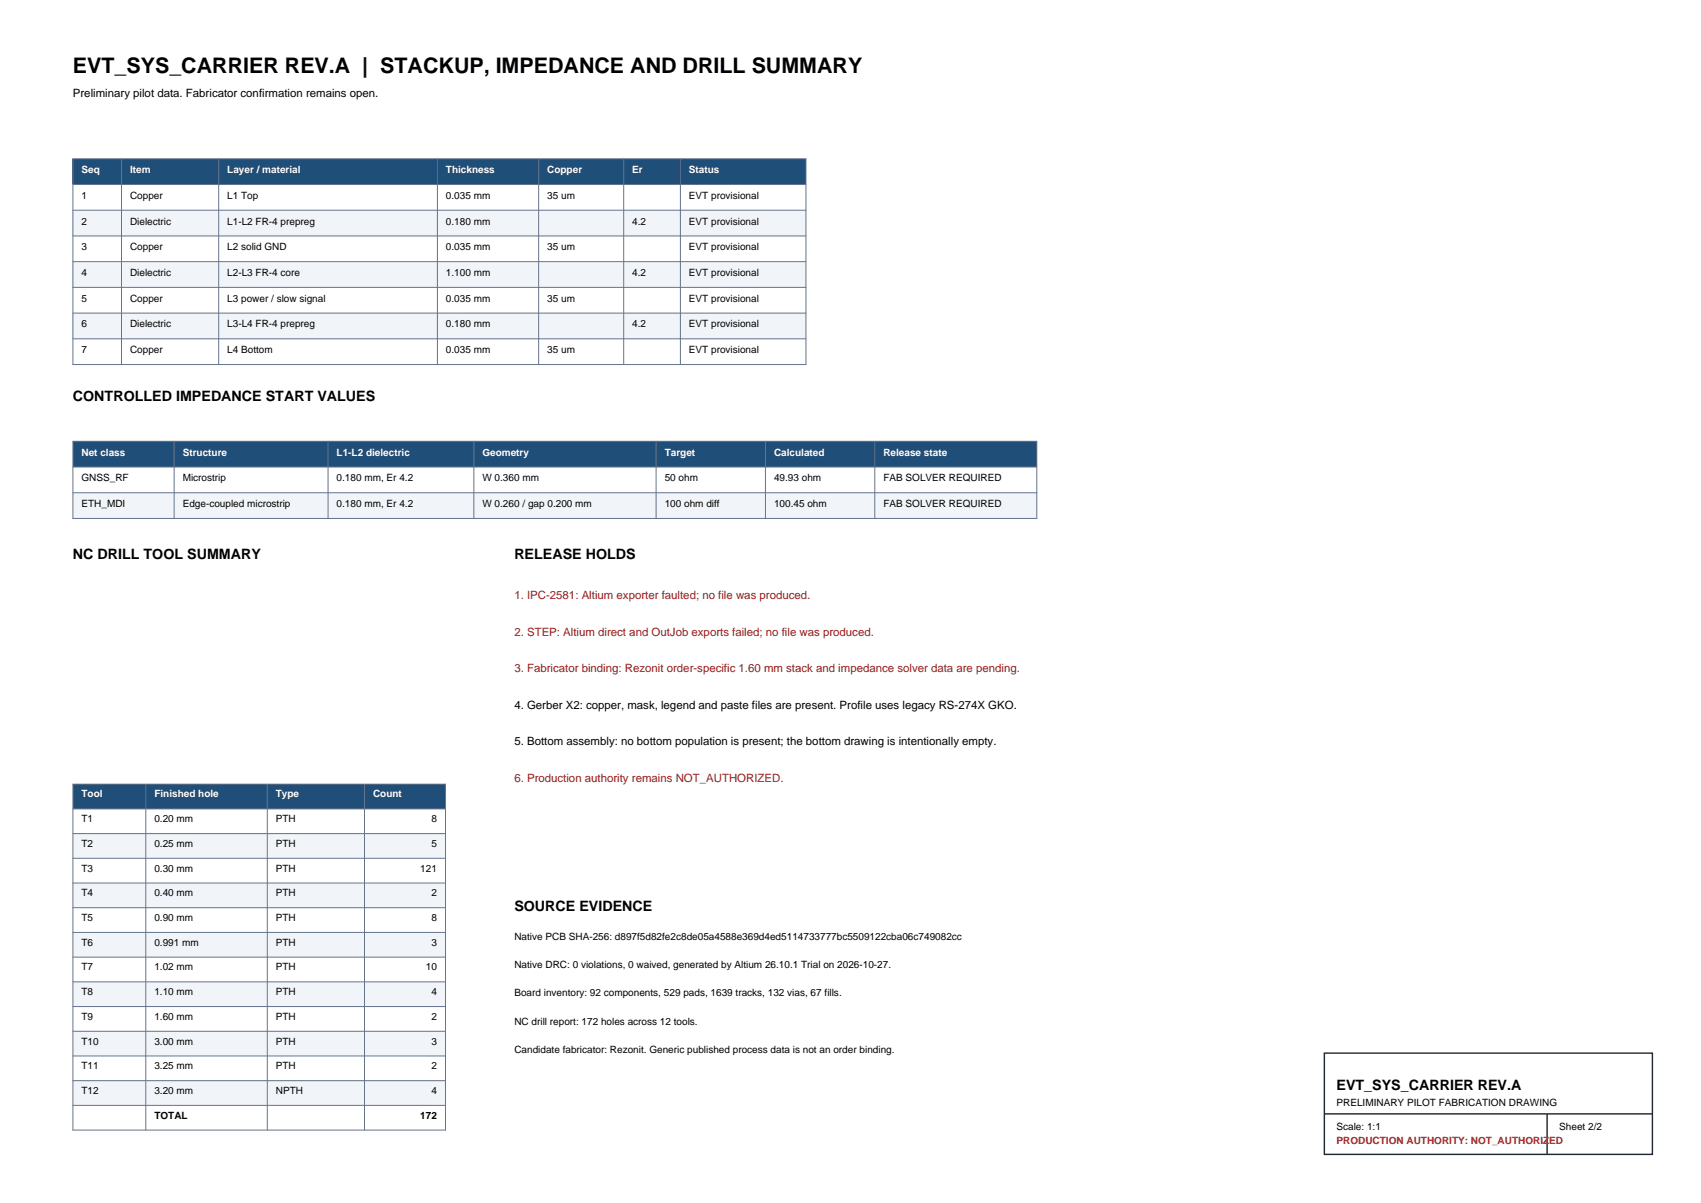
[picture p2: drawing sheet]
<svg xmlns="http://www.w3.org/2000/svg" width="420mm" height="297mm" viewBox="0 0 420 297" stroke-linecap="round" stroke-linejoin="round" font-family="sans-serif">
<defs><g id="words">
<text font-size="5.3" x="18" y="18">EVT_SYS_CARRIER REV.A | STACKUP, IMPEDANCE AND DRILL SUMMARY</text>
<g font-size="3.5">
<text x="18" y="99">CONTROLLED IMPEDANCE START VALUES</text>
<text x="18" y="138">NC DRILL TOOL SUMMARY</text>
<text x="127" y="138">RELEASE HOLDS</text>
<text x="127" y="225">SOURCE EVIDENCE</text>
<text x="330" y="269">EVT_SYS_CARRIER REV.A</text>
</g>
<g font-size="2.8">
<text x="18" y="24">Preliminary pilot data. Fabricator confirmation remains open.</text>
<text x="127" y="175">4. Gerber X2: copper, mask, legend and paste files are present. Profile uses legacy RS-274X GKO.</text>
<text x="127" y="184">5. Bottom assembly: no bottom population is present; the bottom drawing is intentionally empty.</text>
</g>
<g font-size="2.8" fill="#991b1b">
<text x="127" y="148">1. IPC-2581: Altium exporter faulted; no file was produced.</text>
<text x="127" y="157">2. STEP: Altium direct and OutJob exports failed; no file was produced.</text>
<text x="127" y="166">3. Fabricator binding: Rezonit order-specific 1.60 mm stack and impedance solver data are pending.</text>
<text x="127" y="193">6. Production authority remains NOT_AUTHORIZED.</text>
</g>
<g font-size="2.5" fill="#fff">
<text x="20.1" y="42.7">Seq</text>
<text x="32.1" y="42.7">Item</text>
<text x="56.1" y="42.7">Layer / material</text>
<text x="110.1" y="42.7">Thickness</text>
<text x="135.1" y="42.7">Copper</text>
<text x="156.1" y="42.7">Er</text>
<text x="170.1" y="42.7">Status</text>
<text x="20.1" y="112.5">Net class</text>
<text x="45.1" y="112.5">Structure</text>
<text x="83.1" y="112.5">L1-L2 dielectric</text>
<text x="119.1" y="112.5">Geometry</text>
<text x="164.1" y="112.5">Target</text>
<text x="191.1" y="112.5">Calculated</text>
<text x="218.1" y="112.5">Release state</text>
<text x="20.1" y="196.9">Tool</text>
<text x="38.1" y="196.9">Finished hole</text>
<text x="68.1" y="196.9">Type</text>
<text x="92.1" y="196.9">Count</text>
</g>
<g font-size="2.5">
<text x="20.1" y="49.1">1</text>
<text x="32.1" y="49.1">Copper</text>
<text x="56.1" y="49.1">L1 Top</text>
<text x="110.1" y="49.1">0.035 mm</text>
<text x="135.1" y="49.1">35 um</text>
<text x="170.1" y="49.1">EVT provisional</text>
<text x="20.1" y="55.4">2</text>
<text x="32.1" y="55.4">Dielectric</text>
<text x="56.1" y="55.4">L1-L2 FR-4 prepreg</text>
<text x="110.1" y="55.4">0.180 mm</text>
<text x="156.1" y="55.4">4.2</text>
<text x="170.1" y="55.4">EVT provisional</text>
<text x="20.1" y="61.8">3</text>
<text x="32.1" y="61.8">Copper</text>
<text x="56.1" y="61.8">L2 solid GND</text>
<text x="110.1" y="61.8">0.035 mm</text>
<text x="135.1" y="61.8">35 um</text>
<text x="170.1" y="61.8">EVT provisional</text>
<text x="20.1" y="68.1">4</text>
<text x="32.1" y="68.1">Dielectric</text>
<text x="56.1" y="68.1">L2-L3 FR-4 core</text>
<text x="110.1" y="68.1">1.100 mm</text>
<text x="156.1" y="68.1">4.2</text>
<text x="170.1" y="68.1">EVT provisional</text>
<text x="20.1" y="74.5">5</text>
<text x="32.1" y="74.5">Copper</text>
<text x="56.1" y="74.5">L3 power / slow signal</text>
<text x="110.1" y="74.5">0.035 mm</text>
<text x="135.1" y="74.5">35 um</text>
<text x="170.1" y="74.5">EVT provisional</text>
<text x="20.1" y="80.8">6</text>
<text x="32.1" y="80.8">Dielectric</text>
<text x="56.1" y="80.8">L3-L4 FR-4 prepreg</text>
<text x="110.1" y="80.8">0.180 mm</text>
<text x="156.1" y="80.8">4.2</text>
<text x="170.1" y="80.8">EVT provisional</text>
<text x="20.1" y="87.2">7</text>
<text x="32.1" y="87.2">Copper</text>
<text x="56.1" y="87.2">L4 Bottom</text>
<text x="110.1" y="87.2">0.035 mm</text>
<text x="135.1" y="87.2">35 um</text>
<text x="170.1" y="87.2">EVT provisional</text>
<text x="20.1" y="118.8">GNSS_RF</text>
<text x="45.1" y="118.8">Microstrip</text>
<text x="83.1" y="118.8">0.180 mm, Er 4.2</text>
<text x="119.1" y="118.8">W 0.360 mm</text>
<text x="164.1" y="118.8">50 ohm</text>
<text x="191.1" y="118.8">49.93 ohm</text>
<text x="218.1" y="118.8">FAB SOLVER REQUIRED</text>
<text x="20.1" y="125.2">ETH_MDI</text>
<text x="45.1" y="125.2">Edge-coupled microstrip</text>
<text x="83.1" y="125.2">0.180 mm, Er 4.2</text>
<text x="119.1" y="125.2">W 0.260 / gap 0.200 mm</text>
<text x="164.1" y="125.2">100 ohm diff</text>
<text x="191.1" y="125.2">100.45 ohm</text>
<text x="218.1" y="125.2">FAB SOLVER REQUIRED</text>
<text x="20.1" y="203">T1</text>
<text x="38.1" y="203">0.20 mm</text>
<text x="68.1" y="203">PTH</text>
<text x="106.5" y="203">8</text>
<text x="20.1" y="209.1">T2</text>
<text x="38.1" y="209.1">0.25 mm</text>
<text x="68.1" y="209.1">PTH</text>
<text x="106.5" y="209.1">5</text>
<text x="20.1" y="215.2">T3</text>
<text x="38.1" y="215.2">0.30 mm</text>
<text x="68.1" y="215.2">PTH</text>
<text x="103.8" y="215.2">121</text>
<text x="20.1" y="221.3">T4</text>
<text x="38.1" y="221.3">0.40 mm</text>
<text x="68.1" y="221.3">PTH</text>
<text x="106.5" y="221.3">2</text>
<text x="20.1" y="227.4">T5</text>
<text x="38.1" y="227.4">0.90 mm</text>
<text x="68.1" y="227.4">PTH</text>
<text x="106.5" y="227.4">8</text>
<text x="20.1" y="233.5">T6</text>
<text x="38.1" y="233.5">0.991 mm</text>
<text x="68.1" y="233.5">PTH</text>
<text x="106.5" y="233.5">3</text>
<text x="127" y="232">Native PCB SHA-256: d897f5d82fe2c8de05a4588e369d4ed5114733777bc5509122cba06c749082cc</text>
<text x="20.1" y="239.6">T7</text>
<text x="38.1" y="239.6">1.02 mm</text>
<text x="68.1" y="239.6">PTH</text>
<text x="105.1" y="239.6">10</text>
<text x="127" y="239">Native DRC: 0 violations, 0 waived, generated by Altium 26.10.1 Trial on 2026-10-27.</text>
<text x="20.1" y="245.7">T8</text>
<text x="38.1" y="245.7">1.10 mm</text>
<text x="68.1" y="245.7">PTH</text>
<text x="106.5" y="245.7">4</text>
<text x="20.1" y="251.8">T9</text>
<text x="38.1" y="251.8">1.60 mm</text>
<text x="68.1" y="251.8">PTH</text>
<text x="106.5" y="251.8">2</text>
<text x="127" y="246">Board inventory: 92 components, 529 pads, 1639 tracks, 132 vias, 67 fills.</text>
<text x="20.1" y="257.9">T10</text>
<text x="38.1" y="257.9">3.00 mm</text>
<text x="68.1" y="257.9">PTH</text>
<text x="106.5" y="257.9">3</text>
<text x="127" y="253">NC drill report: 172 holes across 12 tools.</text>
<text x="20.1" y="264">T11</text>
<text x="38.1" y="264">3.25 mm</text>
<text x="68.1" y="264">PTH</text>
<text x="106.5" y="264">2</text>
<text x="127" y="260">Candidate fabricator: Rezonit. Generic published process data is not an order binding.</text>
<text x="20.1" y="270.1">T12</text>
<text x="38.1" y="270.1">3.20 mm</text>
<text x="68.1" y="270.1">NPTH</text>
<text x="106.5" y="270.1">4</text>
<text x="330" y="273">PRELIMINARY PILOT FABRICATION DRAWING</text>
<text x="38.1" y="276.2">TOTAL</text>
<text x="103.8" y="276.2">172</text>
<text x="330" y="279">Scale: 1:1</text>
<text x="385" y="279">Sheet 2/2</text>
</g>
<text font-size="2.5" fill="#b91c1c" x="330" y="282.5">PRODUCTION AUTHORITY: NOT_AUTHORIZED</text>
</g></defs>
<path d="M18 39.2h181v6.3h-181z" fill-rule="evenodd" fill="#1f4e78"/>
<path d="M18 45.5h181v6.4h-181z" fill-rule="evenodd" fill="#fff"/>
<path d="M18 51.9h181v6.3h-181z" fill-rule="evenodd" fill="#f1f5f9"/>
<path d="M18 58.2h181v6.4h-181z" fill-rule="evenodd" fill="#fff"/>
<path d="M18 64.6h181v6.3h-181z" fill-rule="evenodd" fill="#f1f5f9"/>
<path d="M18 70.9h181v6.4h-181z" fill-rule="evenodd" fill="#fff"/>
<path d="M18 77.3h181v6.3h-181z" fill-rule="evenodd" fill="#f1f5f9"/>
<path d="M18 83.6h181v6.4h-181z" fill-rule="evenodd" fill="#fff"/>
<g fill="none" stroke="#64748b" stroke-width=".25">
<path d="M18 39.2h181v50.8h-181zM30 39.2v50.8M54 39.2v50.8M108 39.2v50.8M133 39.2v50.8M154 39.2v50.8M168 39.2v50.8M18 45.5h181M18 51.9h181M18 58.2h181M18 64.6h181M18 70.9h181"/>
<path d="M18 77.3h181M18 83.6h181"/>
</g>
<path d="M18 109h238v6.3h-238z" fill-rule="evenodd" fill="#1f4e78"/>
<path d="M18 115.3h238v6.4h-238z" fill-rule="evenodd" fill="#fff"/>
<path d="M18 121.7h238v6.3h-238z" fill-rule="evenodd" fill="#f1f5f9"/>
<path d="M18 109h238v19h-238zM18 115.3h238M43 109v19M81 109v19M117 109v19M162 109v19M189 109v19M216 109v19M18 121.7h238" fill="none" stroke="#64748b" stroke-width=".25"/>
<path d="M18 193.6h92v6.1h-92z" fill-rule="evenodd" fill="#1f4e78"/>
<path d="M18 199.7h92v6.1h-92z" fill-rule="evenodd" fill="#fff"/>
<path d="M18 205.8h92v6.1h-92z" fill-rule="evenodd" fill="#f1f5f9"/>
<path d="M18 211.9h92v6.1h-92z" fill-rule="evenodd" fill="#fff"/>
<path d="M18 218h92v6.1h-92z" fill-rule="evenodd" fill="#f1f5f9"/>
<path d="M18 224.1h92v6.1h-92z" fill-rule="evenodd" fill="#fff"/>
<path d="M18 230.2h92v6.1h-92z" fill-rule="evenodd" fill="#f1f5f9"/>
<path d="M18 236.3h92v6.1h-92z" fill-rule="evenodd" fill="#fff"/>
<path d="M18 242.4h92v6.1h-92z" fill-rule="evenodd" fill="#f1f5f9"/>
<path d="M18 248.5h92v6.1h-92z" fill-rule="evenodd" fill="#fff"/>
<path d="M18 254.6h92v6.1h-92z" fill-rule="evenodd" fill="#f1f5f9"/>
<path d="M18 260.7h92v6.1h-92z" fill-rule="evenodd" fill="#fff"/>
<path d="M18 266.8h92v6.1h-92z" fill-rule="evenodd" fill="#f1f5f9"/>
<g fill="none" stroke="#64748b" stroke-width=".25">
<path d="M18 193.6h92v85.4h-92zM18 199.7h92M36 193.6v85.4M66 193.6v85.4M90 193.6v85.4M18 205.8h92M18 211.9h92M18 218h92M18 224.1h92M18 230.2h92M18 236.3h92M18 242.4h92"/>
<path d="M18 248.5h92M18 254.6h92M18 260.7h92M18 266.8h92M18 272.9h92"/>
</g>
<path d="M327 260h81v25h-81zM327 275h81M382 275v10" fill="none" stroke="#1f2937" stroke-width=".35"/>
<use href="#words"/>
</svg>
